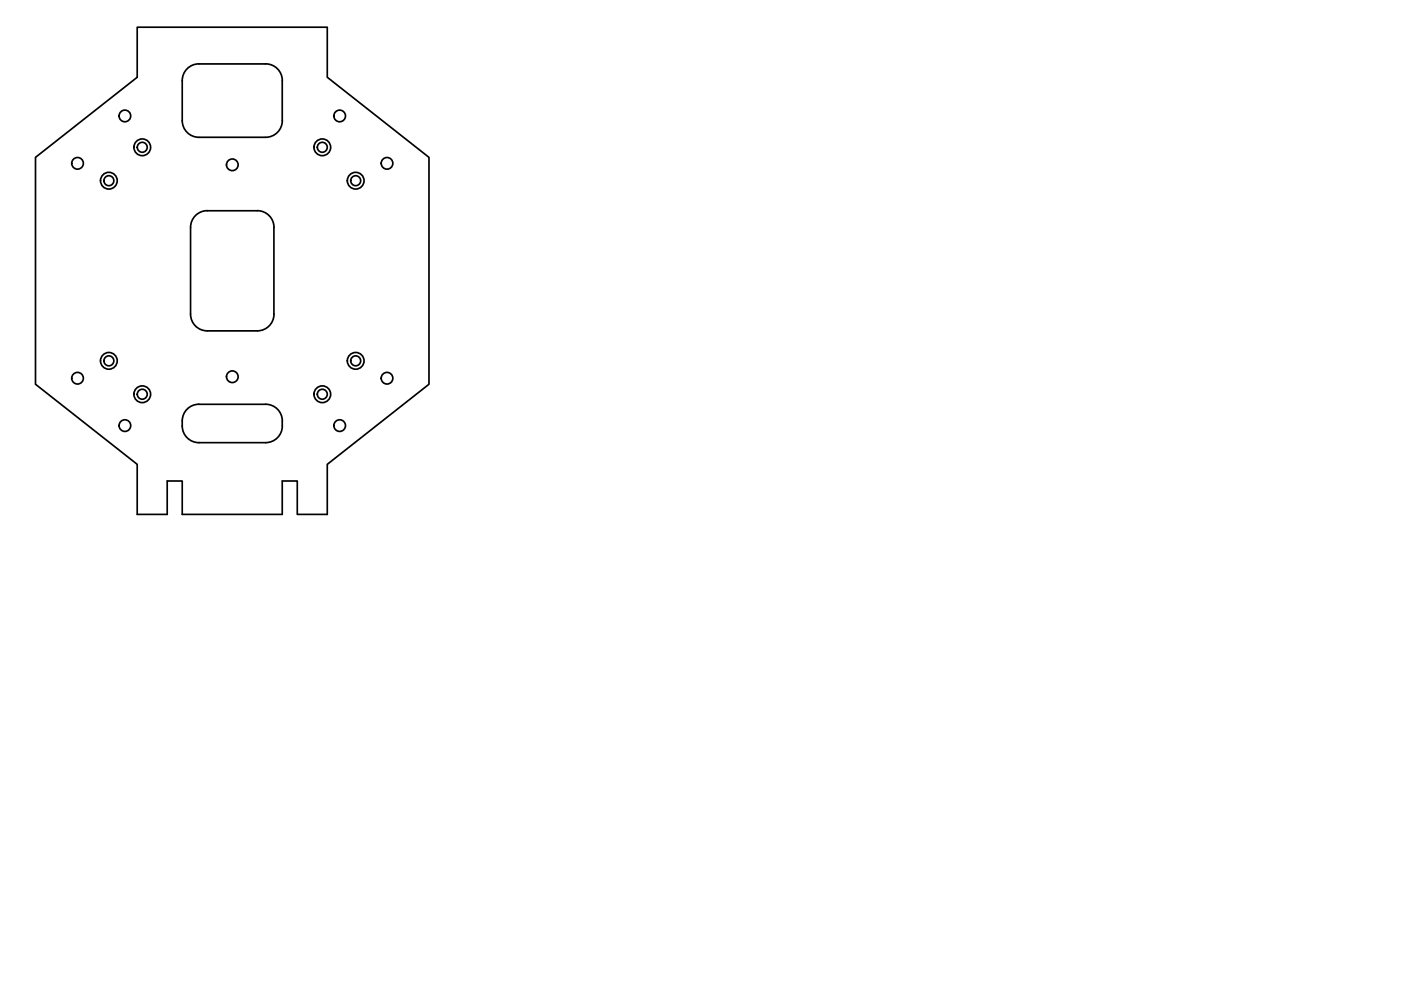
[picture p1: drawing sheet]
<svg xmlns="http://www.w3.org/2000/svg" width="420mm" height="297mm" viewBox="0 0 420 297" stroke-linecap="round" stroke-linejoin="round" font-family="sans-serif">
<!-- layer: Visible -->
<g fill="none" stroke="#000" stroke-width=".51">
<path d="M41.1 8.2h57v15l30.6 24v68l-30.6 24v15h-8.9v-10h-4.6v10h-29.9v-10h-4.6v10h-9v-15l-30.5-24v-68l30.5-24zM59.6 19.2h20.1M59.7 19.1a5 5 0 0 0-5 5.1v11.9a5 5 0 0 0 5 5.1h20M79.7 19.1a5 5 0 0 1 5 5l-.1 12.1a5 5 0 0 1-4.9 5M62.1 63.2h15.1M62.2 63.1a5 5 0 0 0-5.1 5.1v26a5 5 0 0 0 5 5h15.1a5 5 0 0 0 4.9-5l.1-26a5 5 0 0 0-5-5.1M79.7 121.2h-20a5.3 5.3 0 0 0-5 6.5 5 5 0 0 0 5 5h20M79.7 121.2a5.3 5.3 0 0 1 4.9 6.5 5 5 0 0 1-4.9 5"/>
<circle cx="37.5" cy="34.8" r="1.75"/>
<circle cx="101.9" cy="34.8" r="1.75"/>
<circle cx="23.3" cy="49" r="1.75"/>
<circle cx="32.6" cy="54.2" r="1.49"/>
<circle cx="32.6" cy="54.2" r="2.51"/>
<circle cx="42.7" cy="44.2" r="1.49"/>
<circle cx="42.7" cy="44.2" r="2.51"/>
<circle cx="69.7" cy="49.4" r="1.75"/>
<circle cx="96.7" cy="44.2" r="1.49"/>
<circle cx="96.7" cy="44.2" r="2.51"/>
<circle cx="106.7" cy="54.2" r="1.49"/>
<circle cx="106.7" cy="54.2" r="2.51"/>
<circle cx="116.1" cy="49" r="1.75"/>
<circle cx="23.3" cy="113.4" r="1.75"/>
<circle cx="32.6" cy="108.2" r="1.49"/>
<circle cx="32.6" cy="108.2" r="2.51"/>
<circle cx="42.7" cy="118.2" r="1.49"/>
<circle cx="42.7" cy="118.2" r="2.51"/>
<circle cx="69.7" cy="112.9" r="1.75"/>
<circle cx="96.7" cy="118.2" r="1.49"/>
<circle cx="96.7" cy="118.2" r="2.51"/>
<circle cx="106.7" cy="108.2" r="1.49"/>
<circle cx="106.7" cy="108.2" r="2.51"/>
<circle cx="116.1" cy="113.4" r="1.75"/>
<circle cx="37.5" cy="127.6" r="1.75"/>
<circle cx="101.9" cy="127.6" r="1.75"/>
</g>
</svg>
